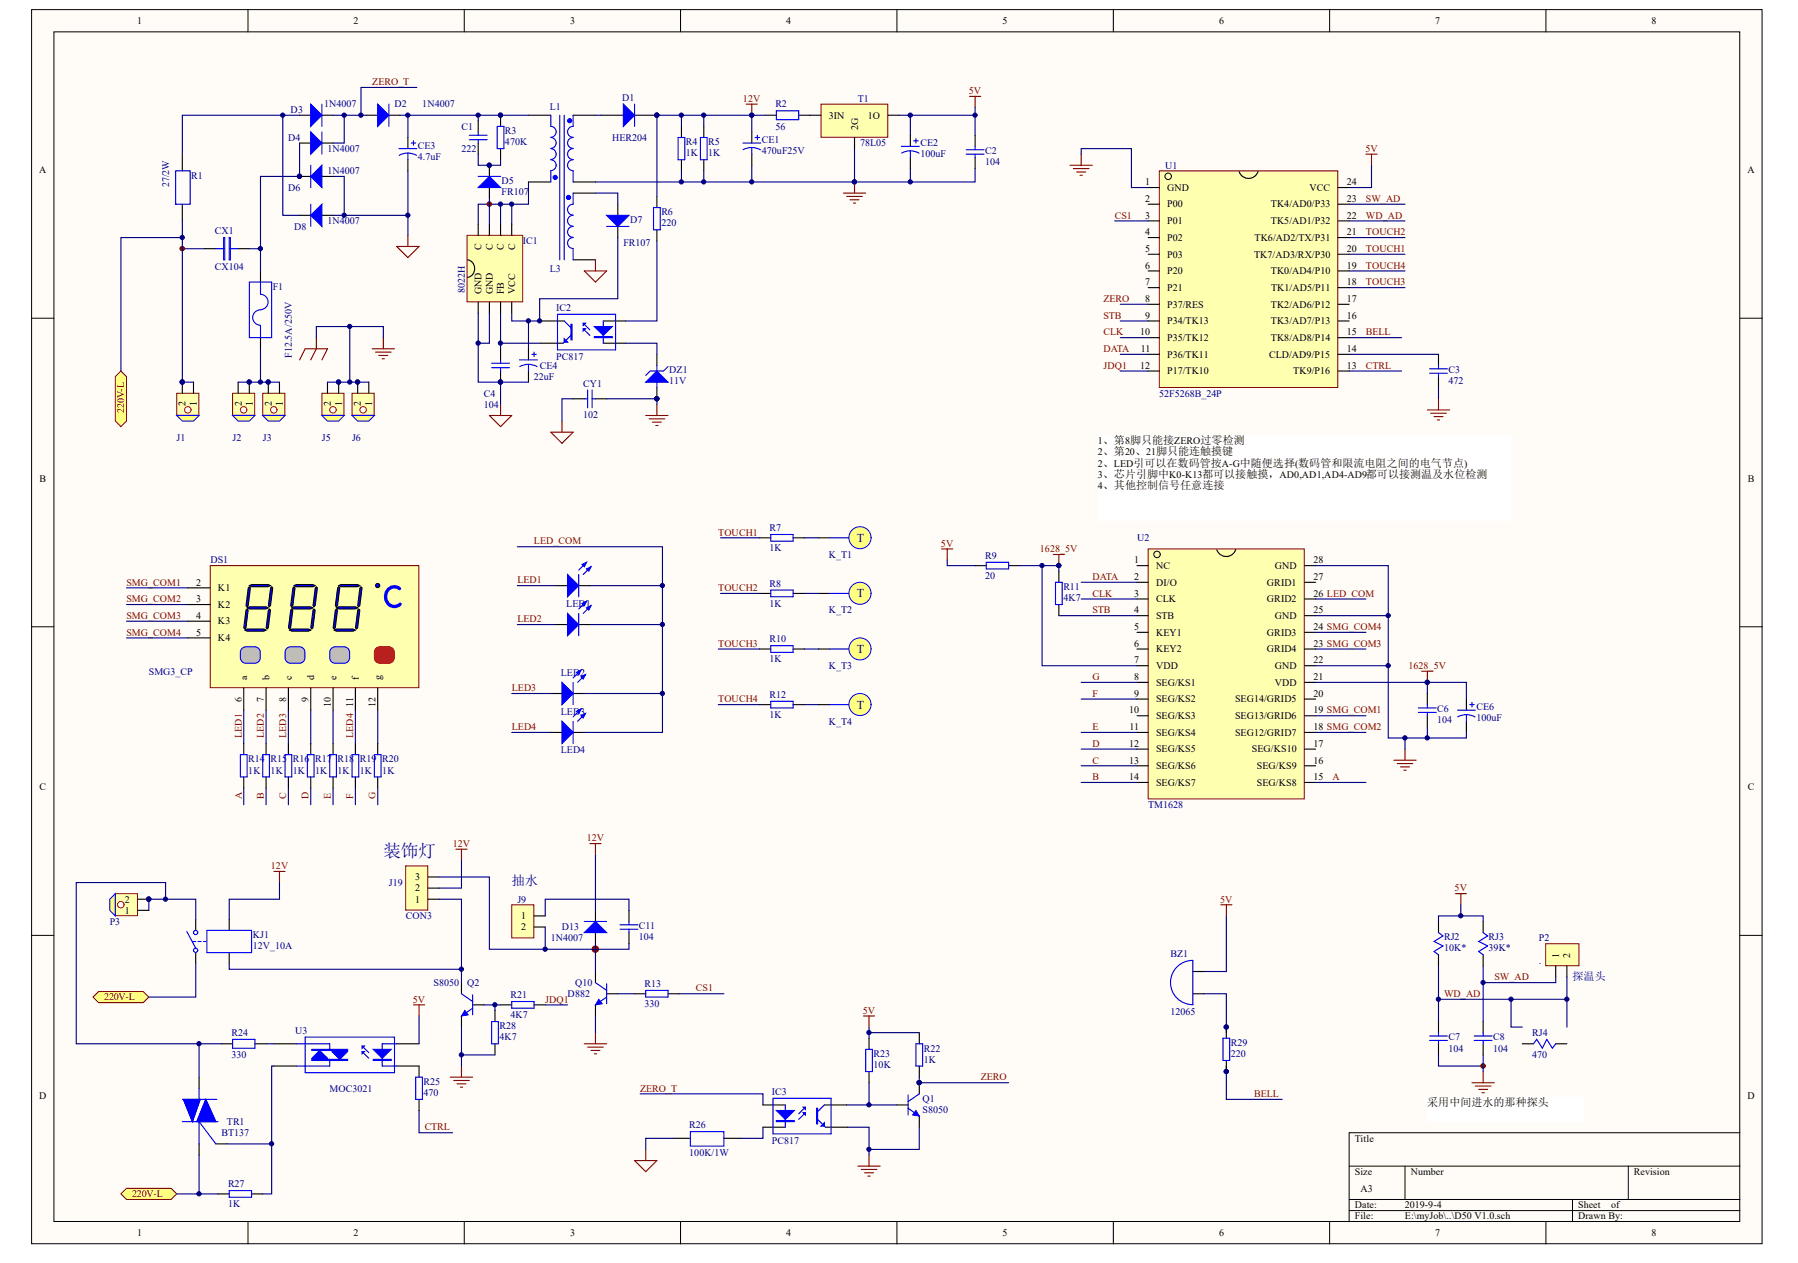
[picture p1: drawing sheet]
<svg xmlns="http://www.w3.org/2000/svg" width="288mm" height="202mm" viewBox="0 0 288 202" stroke-linecap="round" stroke-linejoin="round" font-family="sans-serif">
<defs><g id="words">
<text font-size="2.8" fill="#000080" x="61.4" y="137.2">装饰灯</text>
<text font-size="2.1" fill="#000080" x="81.9" y="141.7">抽水</text>
<g font-size="1.9" fill="#000080">
<text x="137.2" y="86.7">T</text>
<text x="137.2" y="95.6">T</text>
<text x="137.2" y="104.5">T</text>
<text x="137.2" y="113.4">T</text>
</g>
<text font-size="1.8" fill="#000080" x="251.8" y="156.9">探温头</text>
<text font-size="1.8" x="228.5" y="177">采用中间进水的那种探头</text>
<g font-size="1.6">
<text x="22" y="3.8">1</text>
<text x="56.6" y="3.8">2</text>
<text x="91.3" y="3.8">3</text>
<text x="125.9" y="3.8">4</text>
<text x="160.5" y="3.8">5</text>
<text x="195.2" y="3.8">6</text>
<text x="229.8" y="3.8">7</text>
<text x="264.4" y="3.8">8</text>
<text x="132.7" y="19">3IN</text>
<text x="137.4" y="20.8" transform="rotate(-90 137.4 20.8)">2G</text>
<text x="138.9" y="19">1O</text>
<text x="6.3" y="27.6">A</text>
<text x="183.4" y="29.7">1</text>
<text x="215.7" y="29.7">24</text>
<text x="279.8" y="27.6">A</text>
<text x="183.4" y="32.3">2</text>
<text x="183.4" y="35">3</text>
<text x="186.9" y="33.2">P00</text>
<text x="186.9" y="35.9">P01</text>
<text x="186.9" y="30.6">GND</text>
<text x="203.5" y="35.9">TK5/AD1/P32</text>
<text x="203.5" y="33.2">TK4/AD0/P33</text>
<text x="209.7" y="30.6">VCC</text>
<text x="215.7" y="35">22</text>
<text x="215.7" y="32.3">23</text>
<text x="77.1" y="40" transform="rotate(-90 77.1 40)">C</text>
<text x="78.9" y="40" transform="rotate(-90 78.9 40)">C</text>
<text x="80.7" y="40" transform="rotate(-90 80.7 40)">C</text>
<text x="82.5" y="40" transform="rotate(-90 82.5 40)">C</text>
<text x="183.4" y="40.3">5</text>
<text x="183.4" y="37.7">4</text>
<text x="186.9" y="41.3">P03</text>
<text x="186.9" y="38.6">P02</text>
<text x="200.8" y="41.3">TK7/AD3/RX/P30</text>
<text x="200.9" y="38.6">TK6/AD2/TX/P31</text>
<text x="215.7" y="40.3">20</text>
<text x="215.7" y="37.7">21</text>
<text x="77.1" y="47.1" transform="rotate(-90 77.1 47.1)">GND</text>
<text x="78.9" y="47.1" transform="rotate(-90 78.9 47.1)">GND</text>
<text x="80.7" y="47.1" transform="rotate(-90 80.7 47.1)">FB</text>
<text x="82.5" y="47.1" transform="rotate(-90 82.5 47.1)">VCC</text>
<text x="183.4" y="43">6</text>
<text x="183.4" y="45.7">7</text>
<text x="186.9" y="43.9">P20</text>
<text x="186.9" y="46.6">P21</text>
<text x="203.5" y="43.9">TK0/AD4/P10</text>
<text x="203.5" y="46.6">TK1/AD5/P11</text>
<text x="215.7" y="45.7">18</text>
<text x="215.7" y="43">19</text>
<text x="182.6" y="53.7">10</text>
<text x="183.4" y="48.3">8</text>
<text x="183.4" y="51">9</text>
<text x="186.9" y="49.3">P37/RES</text>
<text x="186.9" y="51.9">P34/TK13</text>
<text x="203.5" y="51.9">TK3/AD7/P13</text>
<text x="203.5" y="49.3">TK2/AD6/P12</text>
<text x="215.7" y="53.7">15</text>
<text x="215.7" y="51">16</text>
<text x="215.7" y="48.3">17</text>
<text x="182.6" y="59">12</text>
<text x="182.6" y="56.4">11</text>
<text x="186.9" y="54.6">P35/TK12</text>
<text x="186.9" y="57.3">P36/TK11</text>
<text x="186.9" y="59.9">P17/TK10</text>
<text x="203.2" y="57.3">CLD/AD9/P15</text>
<text x="203.5" y="54.6">TK8/AD8/P14</text>
<text x="207.1" y="59.9">TK9/P16</text>
<text x="215.7" y="56.4">14</text>
<text x="215.7" y="59">13</text>
<text x="29.7" y="65" transform="rotate(-90 29.7 65)">2</text>
<text x="31.5" y="65" transform="rotate(-90 31.5 65)">1</text>
<text x="38.7" y="65" transform="rotate(-90 38.7 65)">2</text>
<text x="40.5" y="65" transform="rotate(-90 40.5 65)">1</text>
<text x="43.5" y="65" transform="rotate(-90 43.5 65)">2</text>
<text x="45.3" y="65" transform="rotate(-90 45.3 65)">1</text>
<text x="53" y="65" transform="rotate(-90 53 65)">2</text>
<text x="54.8" y="65" transform="rotate(-90 54.8 65)">1</text>
<text x="57.8" y="65" transform="rotate(-90 57.8 65)">2</text>
<text x="59.6" y="65" transform="rotate(-90 59.6 65)">1</text>
<text x="175.8" y="71.1">1、第8脚只能接ZERO过零检测</text>
<text x="6.3" y="77.1">B</text>
<text x="175.8" y="72.9">2、第20、21脚只能连触摸键</text>
<text x="175.8" y="74.7">2、LED引可以在数码管按A-G中随便选择(数码管和限流电阻之间的电气节点)</text>
<text x="175.8" y="76.5">3、芯片引脚中K0-K13都可以接触摸，AD0,AD1,AD4-AD9都可以接测温及水位检测</text>
<text x="279.8" y="77.1">B</text>
<text x="175.8" y="78.3">4、其他控制信号任意连接</text>
<text x="31.4" y="93.8">2</text>
<text x="34.9" y="94.6">K1</text>
<text x="181.6" y="92.8">2</text>
<text x="181.6" y="95.5">3</text>
<text x="181.6" y="90.2">1</text>
<text x="185.1" y="93.8">DI/O</text>
<text x="185.1" y="91.1">NC</text>
<text x="202.8" y="93.8">GRID1</text>
<text x="204.1" y="91.1">GND</text>
<text x="210.3" y="95.5">26 LED_COM</text>
<text x="210.3" y="92.8">27</text>
<text x="210.3" y="90.2">28</text>
<text x="31.4" y="96.4">3</text>
<text x="31.4" y="99.1">4</text>
<text x="31.4" y="101.8">5</text>
<text x="34.9" y="97.3">K2</text>
<text x="34.9" y="100">K3</text>
<text x="181.6" y="100.9">5</text>
<text x="181.6" y="98.2">4</text>
<text x="185.1" y="101.8">KEY1</text>
<text x="185.1" y="96.4">CLK</text>
<text x="185.1" y="99.1">STB</text>
<text x="202.8" y="101.8">GRID3</text>
<text x="202.8" y="96.4">GRID2</text>
<text x="204.1" y="99.1">GND</text>
<text x="210.3" y="100.9">24 SMG_COM4</text>
<text x="210.3" y="98.2">25</text>
<text x="34.9" y="102.6">K4</text>
<text x="181.6" y="103.5">6</text>
<text x="181.6" y="106.2">7</text>
<text x="185.1" y="104.4">KEY2</text>
<text x="185.1" y="107.1">VDD</text>
<text x="202.8" y="104.4">GRID4</text>
<text x="204.1" y="107.1">GND</text>
<text x="210.3" y="106.2">22</text>
<text x="210.3" y="103.5">23 SMG_COM3</text>
<text x="38.7" y="112.3" transform="rotate(-90 38.7 112.3)">6</text>
<text x="39.6" y="108.8" transform="rotate(-90 39.6 108.8)">a</text>
<text x="42.2" y="112.3" transform="rotate(-90 42.2 112.3)">7</text>
<text x="43.2" y="108.8" transform="rotate(-90 43.2 108.8)">b</text>
<text x="45.8" y="112.3" transform="rotate(-90 45.8 112.3)">8</text>
<text x="46.7" y="108.8" transform="rotate(-90 46.7 108.8)">c</text>
<text x="49.4" y="112.3" transform="rotate(-90 49.4 112.3)">9</text>
<text x="50.3" y="108.8" transform="rotate(-90 50.3 108.8)">d</text>
<text x="53" y="113.1" transform="rotate(-90 53 113.1)">10</text>
<text x="53.9" y="108.8" transform="rotate(-90 53.9 108.8)">e</text>
<text x="56.6" y="113.1" transform="rotate(-90 56.6 113.1)">11</text>
<text x="57.5" y="108.8" transform="rotate(-90 57.5 108.8)">f</text>
<text x="60.1" y="113.1" transform="rotate(-90 60.1 113.1)">12</text>
<text x="61" y="108.8" transform="rotate(-90 61 108.8)">g</text>
<text x="181.6" y="108.9">8</text>
<text x="181.6" y="111.5">9</text>
<text x="185.1" y="109.8">SEG/KS1</text>
<text x="185.1" y="112.4">SEG/KS2</text>
<text x="197.7" y="112.4">SEG14/GRID5</text>
<text x="204.1" y="109.8">VDD</text>
<text x="210.3" y="111.5">20</text>
<text x="210.3" y="108.9">21</text>
<text x="180.8" y="114.2">10</text>
<text x="180.8" y="119.5">12</text>
<text x="180.8" y="116.9">11</text>
<text x="185.1" y="115.1">SEG/KS3</text>
<text x="185.1" y="117.8">SEG/KS4</text>
<text x="197.7" y="117.8">SEG12/GRID7</text>
<text x="197.7" y="115.1">SEG13/GRID6</text>
<text x="210.3" y="119.5">17</text>
<text x="210.3" y="116.9">18 SMG_COM2</text>
<text x="210.3" y="114.2">19 SMG_COM1</text>
<text x="180.8" y="122.2">13</text>
<text x="180.8" y="124.9">14</text>
<text x="185.1" y="120.4">SEG/KS5</text>
<text x="185.1" y="123.1">SEG/KS6</text>
<text x="185.1" y="125.8">SEG/KS7</text>
<text x="200.4" y="120.4">SEG/KS10</text>
<text x="201.2" y="125.8">SEG/KS8</text>
<text x="201.2" y="123.1">SEG/KS9</text>
<text x="210.3" y="124.9">15</text>
<text x="210.3" y="122.2">16</text>
<text x="6.3" y="126.5">C</text>
<text x="279.8" y="126.5">C</text>
<text x="66.5" y="142.7">2</text>
<text x="66.5" y="140.9">3</text>
<text x="20" y="146.3">1</text>
<text x="20" y="144.4">2</text>
<text x="66.5" y="144.4">1</text>
<text x="83.5" y="147.1">1</text>
<text x="83.5" y="148.9">2</text>
<text x="249.6" y="153.3" transform="rotate(-90 249.6 153.3)">1</text>
<text x="251.4" y="153.3" transform="rotate(-90 251.4 153.3)">2</text>
<text x="6.3" y="175.8">D</text>
<text x="279.8" y="175.8">D</text>
<text x="216.9" y="182.7">Title</text>
<text x="216.9" y="188.1">Size</text>
<text x="217.8" y="190.8">A3</text>
<text x="225.9" y="188.1">Number</text>
<text x="261.6" y="188.1">Revision</text>
<text x="22" y="197.9">1</text>
<text x="56.6" y="197.9">2</text>
<text x="91.3" y="197.9">3</text>
<text x="125.9" y="197.9">4</text>
<text x="160.5" y="197.9">5</text>
<text x="195.2" y="197.9">6</text>
<text x="216.9" y="193.4">Date:</text>
<text x="216.9" y="195.2">File:</text>
<text x="224.9" y="193.4">2019-9-4</text>
<text x="224.9" y="195.2">E:\myJob\..\D50 V1.0.sch</text>
<text x="229.8" y="197.9">7</text>
<text x="252.7" y="193.4">Sheet</text>
<text x="252.7" y="195.2">Drawn By:</text>
<text x="257.9" y="193.4">of</text>
<text x="264.4" y="197.9">8</text>
</g>
<g font-size="1.6" fill="#000080">
<text x="51.9" y="17.2">1N4007</text>
<text x="63.1" y="17.2">D2</text>
<text x="67.6" y="17.2">1N4007</text>
<text x="88" y="17.6">L1</text>
<text x="99.6" y="16.1">D1</text>
<text x="124.1" y="17.2">R2</text>
<text x="137.3" y="16.3">T1</text>
<text x="46.2" y="22.5">D4</text>
<text x="46.5" y="18.1">D3</text>
<text x="66.9" y="23.8">CE3</text>
<text x="73.9" y="20.8">C1</text>
<text x="80.8" y="21.5">R3</text>
<text x="80.8" y="23.3">470K</text>
<text x="98" y="22.5">HER204</text>
<text x="109.8" y="23.3">R4</text>
<text x="113.4" y="23.3">R5</text>
<text x="122" y="22.9">CE1</text>
<text x="124.1" y="20.8">56</text>
<text x="137.7" y="23.4">78L05</text>
<text x="147.4" y="23.4">CE2</text>
<text x="30.6" y="28.6">R1</text>
<text x="52.4" y="24.3">1N4007</text>
<text x="52.4" y="27.9">1N4007</text>
<text x="66.9" y="25.6">4.7uF</text>
<text x="73.9" y="24.3">222</text>
<text x="80.3" y="29.5">D5</text>
<text x="109.8" y="25">1K</text>
<text x="113.4" y="25">1K</text>
<text x="122" y="24.7">470uF25V</text>
<text x="147.4" y="25.2">100uF</text>
<text x="157.7" y="24.7">C2</text>
<text x="157.7" y="26.5">104</text>
<text x="186.5" y="27">U1</text>
<text x="27.1" y="30" transform="rotate(-90 27.1 30)">27/2W</text>
<text x="46.2" y="30.6">D6</text>
<text x="52.4" y="35.9">1N4007</text>
<text x="80.3" y="31.3">FR107</text>
<text x="100.9" y="35.7">D7</text>
<text x="105.9" y="34.5">R6</text>
<text x="34.4" y="37.5">CX1</text>
<text x="47.1" y="36.8">D8</text>
<text x="83.7" y="39.1">IC1</text>
<text x="99.8" y="39.4">FR107</text>
<text x="105.9" y="36.2">220</text>
<text x="34.4" y="43.2">CX104</text>
<text x="43.7" y="46.4">F1</text>
<text x="74.4" y="46.9" transform="rotate(-90 74.4 46.9)">8022H</text>
<text x="88" y="43.5">L3</text>
<text x="89.1" y="49.8">IC2</text>
<text x="46.7" y="57.2" transform="rotate(-90 46.7 57.2)">F12.5A/250V</text>
<text x="86.4" y="59">CE4</text>
<text x="89.1" y="57.6">PC817</text>
<text x="107.2" y="59.8">DZ1</text>
<text x="231.9" y="59.8">C3</text>
<text x="77.5" y="63.5">C4</text>
<text x="77.5" y="65.3">104</text>
<text x="85.5" y="60.8">22uF</text>
<text x="93.4" y="61.9">CY1</text>
<text x="107.2" y="61.5">11V</text>
<text x="185.6" y="63.5">52F5268B_24P</text>
<text x="231.9" y="61.5">472</text>
<text x="28.3" y="70.6">J1</text>
<text x="37.2" y="70.6">J2</text>
<text x="42.1" y="70.6">J3</text>
<text x="51.6" y="70.6">J5</text>
<text x="56.4" y="70.6">J6</text>
<text x="93.4" y="66.9">102</text>
<text x="123.2" y="85">R7</text>
<text x="123.2" y="88.2">1K</text>
<text x="132.7" y="89.3">K_T1</text>
<text x="157.7" y="89.5">R9</text>
<text x="182.1" y="86.6">U2</text>
<text x="33.7" y="90.2">DS1</text>
<text x="123.2" y="93.9">R8</text>
<text x="157.7" y="92.7">20</text>
<text x="170.3" y="94.4">R11</text>
<text x="90.7" y="97.1">LED1</text>
<text x="123.2" y="97.1">1K</text>
<text x="132.7" y="98.2">K_T2</text>
<text x="170.3" y="96.2">4K7</text>
<text x="23.8" y="108">SMG3_CP</text>
<text x="123.2" y="102.8">R10</text>
<text x="123.2" y="106">1K</text>
<text x="132.7" y="107.1">K_T3</text>
<text x="89.8" y="108.2">LED2</text>
<text x="123.2" y="111.7">R12</text>
<text x="236.4" y="113.7">CE6</text>
<text x="89.8" y="114.4">LED3</text>
<text x="123.2" y="114.9">1K</text>
<text x="132.7" y="116">K_T4</text>
<text x="230.1" y="114">C6</text>
<text x="230.1" y="115.8">104</text>
<text x="236.4" y="115.5">100uF</text>
<text x="39.8" y="122">R14</text>
<text x="39.8" y="123.8">1K</text>
<text x="43.3" y="122">R15</text>
<text x="43.3" y="123.8">1K</text>
<text x="46.9" y="122">R16</text>
<text x="46.9" y="123.8">1K</text>
<text x="50.5" y="122">R17</text>
<text x="50.5" y="123.8">1K</text>
<text x="54" y="122">R18</text>
<text x="54" y="123.8">1K</text>
<text x="57.6" y="122">R19</text>
<text x="57.6" y="123.8">1K</text>
<text x="61.2" y="122">R20</text>
<text x="61.2" y="123.8">1K</text>
<text x="89.8" y="120.6">LED4</text>
<text x="183.8" y="129.3">TM1628</text>
<text x="62.3" y="141.8">J19</text>
<text x="17.6" y="148">P3</text>
<text x="65" y="147.1">CON3</text>
<text x="82.8" y="144.4">J9</text>
<text x="90" y="148.9">D13</text>
<text x="102.3" y="148.7">C11</text>
<text x="40.5" y="150.2">KJ1</text>
<text x="40.5" y="151.9">12V_10A</text>
<text x="88.2" y="150.7">1N4007</text>
<text x="102.3" y="150.5">104</text>
<text x="187.4" y="153.2">BZ1</text>
<text x="231.2" y="150.5">RJ2</text>
<text x="231.2" y="152.3">10K*</text>
<text x="238.3" y="150.5">RJ3</text>
<text x="238.3" y="152.3">39K*</text>
<text x="246.4" y="150.7">P2</text>
<text x="246.4" y="154.3">.</text>
<text x="69.4" y="157.8">S8050</text>
<text x="74.8" y="157.8">Q2</text>
<text x="81.7" y="159.8">R21</text>
<text x="90.9" y="159.6">D882</text>
<text x="92.1" y="157.8">Q10</text>
<text x="103.2" y="158">R13</text>
<text x="103.2" y="161.2">330</text>
<text x="37.1" y="165.8">R24</text>
<text x="47.3" y="165.5">U3</text>
<text x="80" y="164.8">R28</text>
<text x="80" y="166.5">4K7</text>
<text x="81.7" y="163">4K7</text>
<text x="187.4" y="162.4">12065</text>
<text x="197.1" y="167.4">R29</text>
<text x="231.9" y="166.5">C7</text>
<text x="239" y="166.5">C8</text>
<text x="245.3" y="165.8">RJ4</text>
<text x="37.1" y="169.4">330</text>
<text x="67.8" y="173.6">R25</text>
<text x="139.9" y="169.2">R23</text>
<text x="139.9" y="171">10K</text>
<text x="147.9" y="168.3">R22</text>
<text x="147.9" y="170.1">1K</text>
<text x="197.1" y="169.2">220</text>
<text x="231.9" y="168.3">104</text>
<text x="239" y="168.3">104</text>
<text x="245.3" y="169.4">470</text>
<text x="52.8" y="174.7">MOC3021</text>
<text x="67.8" y="175.4">470</text>
<text x="123.6" y="175.2">IC3</text>
<text x="147.7" y="176.3">Q1</text>
<text x="147.7" y="178.1">S8050</text>
<text x="35.5" y="181.8">BT137</text>
<text x="36.3" y="180">TR1</text>
<text x="110.4" y="180.6">R26</text>
<text x="110.4" y="185.1">100K/1W</text>
<text x="123.6" y="183.1">PC817</text>
<text x="36.5" y="190">R27</text>
<text x="36.5" y="193.2">1K</text>
</g>
<g font-size="1.6" fill="#800000">
<text x="59.6" y="13.7">ZERO_T</text>
<text x="119" y="16.3">12V</text>
<text x="155.1" y="15.1">5V</text>
<text x="218.6" y="24.3">5V</text>
<text x="178.5" y="35">CS1</text>
<text x="218.7" y="35">WD_AD</text>
<text x="218.7" y="32.3">SW_AD</text>
<text x="218.7" y="40.3">TOUCH1</text>
<text x="218.7" y="37.7">TOUCH2</text>
<text x="218.7" y="43">TOUCH4</text>
<text x="218.7" y="45.7">TOUCH3</text>
<text x="176.7" y="51">STB</text>
<text x="176.7" y="53.7">CLK</text>
<text x="176.7" y="48.3">ZERO</text>
<text x="218.7" y="53.7">BELL</text>
<text x="176.7" y="56.4">DATA</text>
<text x="176.7" y="59">JDQ1</text>
<text x="218.7" y="59">CTRL</text>
<text x="19.9" y="66.1" transform="rotate(-90 19.9 66.1)">220V-L</text>
<text x="85.5" y="87.1">LED_COM</text>
<text x="115" y="85.8">TOUCH1</text>
<text x="150.7" y="87.5">5V</text>
<text x="166.5" y="88.4">1628_5V</text>
<text x="20.2" y="93.8">SMG_COM1</text>
<text x="82.8" y="93.4">LED1</text>
<text x="115" y="94.6">TOUCH2</text>
<text x="174.9" y="95.5">CLK</text>
<text x="174.9" y="92.8">DATA</text>
<text x="20.2" y="96.4">SMG_COM2</text>
<text x="20.2" y="99.1">SMG_COM3</text>
<text x="20.2" y="101.8">SMG_COM4</text>
<text x="82.8" y="99.6">LED2</text>
<text x="174.9" y="98.2">STB</text>
<text x="115" y="103.5">TOUCH3</text>
<text x="225.5" y="107.1">1628_5V</text>
<text x="81.9" y="110.7">LED3</text>
<text x="115" y="112.4">TOUCH4</text>
<text x="174.9" y="111.5">F</text>
<text x="174.9" y="108.9">G</text>
<text x="38.7" y="118.1" transform="rotate(-90 38.7 118.1)">LED1</text>
<text x="42.2" y="118.1" transform="rotate(-90 42.2 118.1)">LED2</text>
<text x="45.8" y="118.1" transform="rotate(-90 45.8 118.1)">LED3</text>
<text x="56.6" y="118.1" transform="rotate(-90 56.6 118.1)">LED4</text>
<text x="81.9" y="116.9">LED4</text>
<text x="174.9" y="116.9">E</text>
<text x="174.9" y="119.5">D</text>
<text x="174.9" y="124.9">B</text>
<text x="174.9" y="122.2">C</text>
<text x="213.3" y="124.9">A</text>
<text x="38.7" y="127.9" transform="rotate(-90 38.7 127.9)">A</text>
<text x="42.2" y="127.9" transform="rotate(-90 42.2 127.9)">B</text>
<text x="45.8" y="127.9" transform="rotate(-90 45.8 127.9)">C</text>
<text x="49.4" y="127.9" transform="rotate(-90 49.4 127.9)">D</text>
<text x="53" y="127.9" transform="rotate(-90 53 127.9)">E</text>
<text x="56.6" y="127.9" transform="rotate(-90 56.6 127.9)">F</text>
<text x="60.1" y="127.9" transform="rotate(-90 60.1 127.9)">G</text>
<text x="72.5" y="135.6">12V</text>
<text x="94" y="134.7">12V</text>
<text x="43.4" y="139.1">12V</text>
<text x="232.9" y="142.7">5V</text>
<text x="195.3" y="144.4">5V</text>
<text x="16.7" y="160.1">220V-L</text>
<text x="66.1" y="160.5">5V</text>
<text x="87.3" y="160.5">JDQ1</text>
<text x="111.4" y="158.7">CS1</text>
<text x="231.2" y="159.6">WD_AD</text>
<text x="239.3" y="156.9">SW_AD</text>
<text x="138.1" y="162.3">5V</text>
<text x="157" y="172.9">ZERO</text>
<text x="102.5" y="174.7">ZERO_T</text>
<text x="200.8" y="175.6">BELL</text>
<text x="68" y="180.9">CTRL</text>
<text x="21.2" y="191.6">220V-L</text>
</g>
</g></defs>
<g fill="#fffcf8" stroke="#000" stroke-width=".16">
<path d="M5.1 1.5h277v197.6h-277z"/>
<path d="M8.6 5.1h269.9v190.4h-269.9z"/>
</g>
<g fill="none" stroke="#000" stroke-width=".16">
<path d="M39.7 1.5v3.6M74.3 1.5v3.6M109 1.5v3.6M143.6 1.5v3.6M178.3 1.5v3.6M212.9 1.5v3.6M247.5 1.5v3.6M5.1 50.9h3.5M278.6 50.9h3.6M5.1 100.3h3.5M278.6 100.3h3.6M5.1 149.7h3.5"/>
<path d="M278.6 149.7h3.6M39.7 195.5v3.6M74.3 195.5v3.6M109 195.5v3.6M143.6 195.5v3.6M178.3 195.5v3.6M212.9 195.5v3.6M216 186.6h62.6M216 192h62.6M216 193.8h62.6M224.9 186.6v5.4M247.5 195.5v3.6"/>
<path d="M251.8 192v3.5M260.7 186.6v5.4M278.6 181.3h-62.6v14.2"/>
</g>
<g fill="#000080" stroke="#000080" stroke-width=".16">
<circle cx="29.2" cy="39.8" r=".34"/>
<circle cx="78.3" cy="32.7" r=".34"/>
<circle cx="95.3" cy="151.9" r=".34"/>
<circle cx="237.4" cy="170.6" r=".34"/>
<circle cx="136.8" cy="29.1" r=".34"/>
<circle cx="120.3" cy="18.4" r=".34"/>
<circle cx="65.3" cy="18.4" r=".34"/>
<circle cx="81.9" cy="32.7" r=".34"/>
<circle cx="80.1" cy="61.1" r=".34"/>
<circle cx="84.6" cy="51.4" r=".34"/>
<circle cx="80.1" cy="54.9" r=".34"/>
<circle cx="80.1" cy="32.7" r=".34"/>
<circle cx="145.7" cy="18.4" r=".34"/>
<circle cx="145.7" cy="29.1" r=".34"/>
<circle cx="112.7" cy="18.4" r=".34"/>
<circle cx="109.1" cy="18.4" r=".34"/>
<circle cx="109.1" cy="29.1" r=".34"/>
<circle cx="112.7" cy="29.1" r=".34"/>
<circle cx="120.3" cy="29.1" r=".34"/>
</g>
<g fill="none" stroke="#800000" stroke-width=".18">
<path d="M119.5 16.7h1.8M120.4 16.7v1.7M155.2 15.4h1.8M156.1 15.4v1.8M63.5 39.4h3.6l-1.8 1.8zM65.3 37.7v1.7M135 30.9h3.6M135.6 31.4h2.5M136.1 32h1.4M136.6 32.5h.4M136.8 29.1v1.8M78.4 66.5h3.5l-1.8 1.8z"/>
<path d="M80.1 64.7v1.8M103.4 66.5h3.6M103.9 67h2.5M104.5 67.6h1.4M105 68.1h.3M105.2 64.7v1.8"/>
</g>
<g fill="none" stroke="#000080" stroke-width=".18">
<path d="M65.3 18.4v3.6M109.1 18.4v1.8M112.7 18.4v1.8M145.8 18.4v3.3M156.1 17.2v4.5M29.2 39.8h3.6M80.1 32.7v3.2M81.9 32.7v3.2M84.6 29.1v3.6h-8v3.2M105.2 38.6v12.8h-5M109.1 27.3v1.8M112.7 27.3v1.8"/>
<path d="M120.4 26.5v2.6M145.8 27v2.1M80.1 50.1v5.7M80.1 54.9h6.5M81.9 50.1v1.3h4.9M84.6 51.4v4.4M80.1 61.2v3.5"/>
</g>
<path d="M18.5 60.3l.9-.9 .9 .9v7.1l-.9 .9-.9-.9z" fill-rule="evenodd" fill="#ffff80" stroke="#800000" stroke-width=".16"/>
<path d="M120.4 18.4v2.7M144 18.4h12.1M65.3 27.3v10.4M136.8 23.8v5.3M156.1 27v2.1h-60.8" fill="none" stroke="#000080" stroke-width=".18"/>
<g fill="#000080" stroke="#000080" stroke-width=".16">
<circle cx="120.3" cy="18.4" r=".34"/>
<circle cx="156.1" cy="18.4" r=".34"/>
<circle cx="136.8" cy="29.1" r=".34"/>
<circle cx="78.3" cy="26.4" r=".34"/>
<circle cx="105.2" cy="18.4" r=".34"/>
<circle cx="105.2" cy="63.8" r=".34"/>
<circle cx="80.1" cy="18.4" r=".34"/>
<circle cx="80.1" cy="61.1" r=".34"/>
</g>
<g fill="none" stroke="#000" stroke-width=".18">
<path d="M48 18.4h1.8M51.5 18.4h1.8M76.6 19.3v1.8M80.1 18.4v1.8M96.2 18.4h3.6M101.6 18.4h3.6M122.5 18.4h1.8M127.9 18.4h1.8M29.2 24.7v2.6M29.2 32.7v2.7M32.8 39.8h1.8M38.1 39.8h1.8"/>
<path d="M76.6 22.9v1.8M78.4 26.5v1.7M78.4 30v1.8M80.1 23.8v1.8M105.2 31.4v1.8M105.2 36.8v1.8M145.8 21.7v1.7M145.8 25.2v1.8M156.1 21.7v1.7M156.1 25.2v1.8M41.7 43.4v1.7M41.7 54v1.8"/>
<path d="M80.1 55.8v1.8M80.1 59.4v1.8M84.6 55.8v1.8M84.6 59.4v1.8M86.6 54.9h3.6M86.8 51.4h3.5M96.6 51.4h3.6M96.6 54.9h3.6M105.2 56.7v1.8M105.2 62.1v1.7"/>
</g>
<g fill="none" stroke="#00f" stroke-width=".18">
<path d="M51.5 16.7v3.5M101.6 16.7v3.5M124.3 17.7h3.6v1.5h-3.6zM28.1 27.3h2.3v5.4h-2.3zM34.6 39.8h1.2M35.8 38h.2v3.6h-.2zM36.7 38h.2v3.6h-.2zM36.9 39.8h1.2M75.1 21.7h2.9M75.1 22.4h2.9M76.6 28.2h3.5M76.6 21.1v.6"/>
<path d="M76.6 22.4v.5M79.6 20.2h1.1v3.6h-1.1zM104.6 33.2h1.1v3.6h-1.1zM144.3 23.4h2.9M145.8 24.1l.7 .1 .6 .3M145.8 24.1l-.8 .1-.6 .3M145.8 24.1v1.1M146.3 22.5h.7M146.6 22.2v.7M154.7 24h2.8M154.7 24.7h2.8M156.1 23.4v.6"/>
<path d="M156.1 24.7v.5M39.9 45.1h3.6v8.9h-3.6zM41.7 49.6a1.23 1.23 0 0 0-1.2 1.2 1.23 1.23 0 0 0 1.2 1.2M41.7 45.1v2M41.7 52.1v1.9M41.7 47.1a1.23 1.23 0 0 1 1.2 1.2 1.23 1.23 0 0 1-1.2 1.3M78.7 58.1h2.9M78.7 58.8h2.9M80.1 57.6v.5M80.1 58.8v.6M83.2 57.6h2.8M84.6 58.3l.7 .1 .7 .3"/>
<path d="M84.6 58.3l-.7 .1-.7 .3M84.6 58.3v1.1M85.1 56.7h.8M85.5 56.4v.7M89.3 50.3h9.3v5.7h-9.3zM90.3 51.4l1.1 1M91.4 53.7l-1.2 1.2M93.4 52.6l1 1.1M93.4 51.7l1 1.1M96.6 51.4v3.5M105.2 58.5v3.6M107 58.7l-.8 .7h-2.1l-.7 .7"/>
</g>
<g fill="#00f" stroke="#00f" stroke-width=".18">
<path d="M49.8 16.7l1.7 1.7-1.7 1.8z"/>
<path d="M76.6 30l1.8-1.8 1.7 1.8z"/>
<path d="M99.8 16.7l1.8 1.7-1.8 1.8z"/>
<path d="M103.4 61.2l1.8-1.8 1.8 1.8z"/>
<path d="M95.2 52.3h2.8l-1.4 1.4z"/>
<path d="M93.4 51.7h.3l-.3 .4z"/>
<path d="M93.4 52.6h.3l-.3 .4z"/>
<path d="M90.3 54.2l.6 .6h-.6z"/>
<path d="M95.2 53.9h2.8v.1h-2.8z" fill-rule="evenodd"/>
<path d="M91.4 51.9h.2v2.5h-.2z" fill-rule="evenodd"/>
</g>
<path d="M131.4 16.7h10.7v5.3h-10.7z" fill="#ffffb0" stroke="#800000" stroke-width=".16"/>
<g fill="none" stroke="#000" stroke-width=".18">
<path d="M84.6 18.4h3.6M91.8 18.4h3.5M129.7 18.4h1.7M142.2 18.4h1.8M48 22.9h1.8M48 28.2h1.8M48 34.5h1.8M51.5 22.9h1.8M51.5 28.2h1.8M51.5 34.5h1.8M65.3 22v1.8M65.3 25.6v1.7"/>
<path d="M84.6 29.1h3.6M91.8 29.1h3.5M91.8 30.9h3.5M98.9 32.7v1.8M98.9 36.2v1.8M109.1 20.2v1.8M109.1 25.6v1.7M112.7 20.2v1.8M112.7 25.6v1.7M120.4 21.1v1.8M120.4 24.7v1.8M136.8 22v1.8"/>
<path d="M91.8 41.6h3.5"/>
</g>
<g fill="#00f" stroke="#00f" stroke-width=".18">
<path d="M49.8 21.1l1.7 1.8-1.7 1.8z"/>
<path d="M49.8 28.2l1.7-1.7v3.5z"/>
<path d="M49.8 34.5l1.7-1.8v3.5z"/>
<path d="M97.1 34.5h3.6l-1.8 1.7z"/>
</g>
<g fill="none" stroke="#00f" stroke-width=".18">
<path d="M88.2 18.4v1.8a.87 .87 0 0 1 .8 .9 .87 .87 0 0 1-.8 .9M89.6 18.4v23.2M90.3 18.4v23.2M91.8 18.4v1.8a.87 .87 0 0 0-.9 .9 .87 .87 0 0 0 .9 .9M49.8 26.5v3.5M49.8 32.7v3.5M51.5 21.1v3.6M63.9 23.8h2.8M65.3 24.5l.7 .1 .7 .3M65.3 24.5l-.7 .1-.7 .3M65.3 24.5v1.1M65.8 22.9h.8"/>
<path d="M66.2 22.5v.8M88.2 25.6a.87 .87 0 0 1 .8 .8 .87 .87 0 0 1-.8 .9M88.2 23.8a.87 .87 0 0 1 .8 .9 .87 .87 0 0 1-.8 .8M88.2 22a.87 .87 0 0 1 .8 .9 .87 .87 0 0 1-.8 .9M88.2 27.3v1.8M91.8 38a.87 .87 0 0 0-.9 .9 .87 .87 0 0 0 .9 .9v1.8M91.8 36.2a.87 .87 0 0 0-.9 .9 .87 .87 0 0 0 .9 .9M91.8 34.5a.87 .87 0 0 0-.9 .8 .87 .87 0 0 0 .9 .9M91.8 30.9v1.8a.87 .87 0 0 0-.9 .9 .87 .87 0 0 0 .9 .8M91.8 22a.87 .87 0 0 0-.9 .9 .87 .87 0 0 0 .9 .9M91.8 23.8a.87 .87 0 0 0-.9 .9 .87 .87 0 0 0 .9 .8M91.8 25.6a.87 .87 0 0 0-.9 .8 .87 .87 0 0 0 .9 .9"/>
<path d="M91.8 27.3v1.8M97.1 36.2h3.6M108.6 22h1v3.6h-1zM112.1 22h1.1v3.6h-1.1zM118.9 22.9h2.9M120.4 23.6l.7 .1 .7 .3M120.4 23.6l-.8 .1-.6 .3M120.4 23.6v1.1M120.9 22h.7M121.3 21.7v.7"/>
</g>
<g fill="#000080" stroke="#000080" stroke-width=".16">
<circle cx="47.9" cy="28.2" r=".34"/>
<circle cx="55.1" cy="18.4" r=".34"/>
<circle cx="45.3" cy="18.4" r=".34"/>
<circle cx="65.3" cy="34.4" r=".34"/>
<circle cx="55.1" cy="34.4" r=".34"/>
<circle cx="86.4" cy="51.4" r=".34"/>
</g>
<path d="M45.3 18.4v16.1h2.7M55.1 18.4v4.5h-1.8M95.3 18.4h.9M53.3 28.2h1.8v6.3M53.3 34.5h12M95.3 30.9h3.6v1.8M98.9 38v9.8h-12.5v3.6M100.2 54.9h5v1.8" fill="none" stroke="#000080" stroke-width=".18"/>
<circle cx="29.2" cy="39.8" r=".34" fill="#800000" stroke="#800000" stroke-width=".16"/>
<g fill="#00f" stroke="#00f" stroke-width=".16">
<circle cx="88.9" cy="28.4" r=".34"/>
<circle cx="91.2" cy="19.3" r=".34"/>
<circle cx="91" cy="31.6" r=".34"/>
</g>
<path d="M93.5 43.4h3.6l-1.8 1.7zM95.3 41.6v1.8" fill="none" stroke="#800000" stroke-width=".18"/>
<path d="M74.8 37.7h8.9v10.6h-8.9z" fill="#ffffb0" stroke="#800000" stroke-width=".16"/>
<path d="M76.6 35.9v1.8M78.4 35.9v1.8M80.1 35.9v1.8M81.9 35.9v1.8M74.9 41.6a1.43 1.43 0 0 1 1.1 1.4 1.43 1.43 0 0 1-1.1 1.4M76.6 48.3v1.8M78.4 48.3v1.8M80.1 48.3v1.8M81.9 48.3v1.8" fill="none" stroke="#000" stroke-width=".18"/>
<path d="M76.6 18.4v.9M39.9 39.8h1.8M76.6 24.7v1.8h3.5v-.9M78.4 50.1v4.8h-1.8" fill="none" stroke="#000080" stroke-width=".18"/>
<g fill="#000080" stroke="#000080" stroke-width=".16">
<circle cx="76.5" cy="54.9" r=".34"/>
<circle cx="76.5" cy="18.4" r=".34"/>
<circle cx="41.7" cy="39.8" r=".34"/>
</g>
<path d="M59.6 55.8h3.6M60.1 56.4h2.5M60.7 56.9h1.4M61.2 57.4h.3M61.4 54v1.8" fill="none" stroke="#800000" stroke-width=".18"/>
<path d="M37.2 62.9h3.6v3.6h-3.6z" fill="#ffffb0" stroke="#800000" stroke-width=".16"/>
<path d="M38.1 61.2v1.7M39.9 61.2v1.7" fill="none" stroke="#000" stroke-width=".18"/>
<circle cx="39.9" cy="61.1" r=".34" fill="#000080" stroke="#000080" stroke-width=".16"/>
<path d="M37.2 66.5h3.6l-.9 .9h-1.8z" fill-rule="evenodd" fill="#ffef5e" stroke="#00f" stroke-width=".16"/>
<circle cx="39" cy="65.6" r=".52" fill="#fffcf8" stroke="#f00" stroke-width=".16"/>
<circle cx="39.9" cy="61.1" r=".34" fill="#000080" stroke="#000080" stroke-width=".16"/>
<path d="M42.1 62.9h3.5v3.6h-3.5z" fill="#ffffb0" stroke="#800000" stroke-width=".16"/>
<path d="M43 61.2v1.7M44.7 61.2v1.7" fill="none" stroke="#000" stroke-width=".18"/>
<circle cx="42.9" cy="61.1" r=".34" fill="#000080" stroke="#000080" stroke-width=".16"/>
<path d="M42.1 66.5h3.5l-.9 .9h-1.7z" fill-rule="evenodd" fill="#ffef5e" stroke="#00f" stroke-width=".16"/>
<circle cx="43.8" cy="65.6" r=".52" fill="#fffcf8" stroke="#f00" stroke-width=".16"/>
<circle cx="42.9" cy="61.1" r=".34" fill="#000080" stroke="#000080" stroke-width=".16"/>
<path d="M51.5 62.9h3.6v3.6h-3.6z" fill="#ffffb0" stroke="#800000" stroke-width=".16"/>
<path d="M52.4 61.2v1.7M54.2 61.2v1.7" fill="none" stroke="#000" stroke-width=".18"/>
<circle cx="54.2" cy="61.1" r=".34" fill="#000080" stroke="#000080" stroke-width=".16"/>
<path d="M51.5 66.5h3.6l-.9 .9h-1.8z" fill-rule="evenodd" fill="#ffef5e" stroke="#00f" stroke-width=".16"/>
<circle cx="53.3" cy="65.6" r=".52" fill="#fffcf8" stroke="#f00" stroke-width=".16"/>
<circle cx="54.2" cy="61.1" r=".34" fill="#000080" stroke="#000080" stroke-width=".16"/>
<path d="M56.4 62.9h3.5v3.6h-3.5z" fill="#ffffb0" stroke="#800000" stroke-width=".16"/>
<path d="M57.3 61.2v1.7M59 61.2v1.7" fill="none" stroke="#000" stroke-width=".18"/>
<circle cx="57.2" cy="61.1" r=".34" fill="#000080" stroke="#000080" stroke-width=".16"/>
<path d="M56.4 66.5h3.5l-.9 .9h-1.7z" fill-rule="evenodd" fill="#ffef5e" stroke="#00f" stroke-width=".16"/>
<circle cx="58.1" cy="65.6" r=".52" fill="#fffcf8" stroke="#f00" stroke-width=".16"/>
<g fill="#000080" stroke="#000080" stroke-width=".16">
<circle cx="57.2" cy="61.1" r=".34"/>
<circle cx="56" cy="61.1" r=".34"/>
<circle cx="56" cy="52.2" r=".34"/>
</g>
<path d="M50.6 54v-1.7h10.8v1.7M56 52.3v8.9M38.1 61.2h6.6M52.4 61.2h6.6" fill="none" stroke="#000080" stroke-width=".18"/>
<path d="M48 57.6l.9-1.8h3.5l-.9 1.8M50.6 54v1.8l-.8 1.8" fill="none" stroke="#800000" stroke-width=".18"/>
<path d="M28.3 62.9h3.5v3.6h-3.5z" fill="#ffffb0" stroke="#800000" stroke-width=".16"/>
<path d="M29.2 61.2v1.7M31 61.2v1.7" fill="none" stroke="#000" stroke-width=".18"/>
<circle cx="29.2" cy="61.1" r=".34" fill="#000080" stroke="#000080" stroke-width=".16"/>
<path d="M28.3 66.5h3.6l-.9 .9h-1.8z" fill-rule="evenodd" fill="#ffef5e" stroke="#00f" stroke-width=".16"/>
<circle cx="30.1" cy="65.6" r=".52" fill="#fffcf8" stroke="#f00" stroke-width=".16"/>
<g fill="#000080" stroke="#000080" stroke-width=".16">
<circle cx="29.2" cy="61.1" r=".34"/>
<circle cx="29.2" cy="38" r=".34"/>
</g>
<g fill="none" stroke="#000080" stroke-width=".18">
<path d="M29.2 38h-9.8v21.4M20.3 94.1h9.8M20.3 96.8h9.8M20.3 99.4h9.8M20.3 102.1h9.8M39 113.7v5.3M42.6 113.7v5.3M46.2 113.7v5.3M49.8 113.7v5.3M53.3 113.7v5.3M56.9 113.7v5.3M60.5 113.7v5.3"/>
<path d="M39 126.1v2.7M42.6 126.1v2.7M46.2 126.1v2.7M49.8 126.1v2.7M53.3 126.1v2.7M56.9 126.1v2.7M60.5 126.1v2.7"/>
</g>
<g fill="none" stroke="#000" stroke-width=".18">
<path d="M39 119v1.8M42.6 119v1.8M46.2 119v1.8M49.8 119v1.8M53.3 119v1.8M56.9 119v1.8M60.5 119v1.8M39 124.3v1.8M42.6 124.3v1.8M46.2 124.3v1.8M49.8 124.3v1.8M53.3 124.3v1.8"/>
<path d="M56.9 124.3v1.8M60.5 124.3v1.8"/>
</g>
<path d="M38.5 120.8h1.1v3.5h-1.1zM42.1 120.8h1v3.5h-1zM45.6 120.8h1.1v3.5h-1.1zM49.2 120.8h1.1v3.5h-1.1zM52.8 120.8h1.1v3.5h-1.1zM56.4 120.8h1v3.5h-1zM59.9 120.8h1.1v3.5h-1.1z" fill="none" stroke="#00f" stroke-width=".18"/>
<path d="M33.7 90.5h33.4v19.6h-33.4z" fill="#ffffb0" stroke="#800000" stroke-width=".16"/>
<path d="M30.1 94.1h3.6M30.1 96.8h3.6M30.1 99.4h3.6M30.1 102.1h3.6M39 110.1v3.6M42.6 110.1v3.6M46.2 110.1v3.6M49.8 110.1v3.6M53.3 110.1v3.6M56.9 110.1v3.6M60.5 110.1v3.6" fill="none" stroke="#000" stroke-width=".18"/>
<circle cx="60.5" cy="93.7" r=".34" fill="#00f" stroke="#000" stroke-width=".16"/>
<g fill="#00f" stroke="#000" stroke-width=".16">
<path d="M39.2 100.9l.4-.2h2.6l.4 .2-.4 .1h-2.6z" fill-rule="evenodd"/>
<path d="M39.6 97.3l.3-.2h2.7l.4 .2-.4 .2h-2.7z" fill-rule="evenodd"/>
<path d="M39.9 93.7l.4-.1h2.7l.3 .1-.3 .2h-2.7z" fill-rule="evenodd"/>
<path d="M43.3 94.1l.2-.2 .2 .2-.4 2.8-.2 .2-.1-.2z" fill-rule="evenodd"/>
<path d="M39.7 94.1l.2-.2 .2 .2-.4 2.8-.1 .2-.2-.2z" fill-rule="evenodd"/>
<path d="M39.4 97.6l.2-.1 .1 .1-.3 2.9-.2 .2-.2-.2z" fill-rule="evenodd"/>
<path d="M43 97.6l.1-.1 .2 .1-.3 2.9-.2 .2-.2-.2z" fill-rule="evenodd"/>
<path d="M46.4 100.9l.3-.2h2.7l.4 .2-.4 .1h-2.7z" fill-rule="evenodd"/>
<path d="M46.7 97.3l.4-.2h2.7l.3 .2-.3 .2h-2.7z" fill-rule="evenodd"/>
<path d="M47.1 93.7l.3-.1h2.7l.4 .1-.4 .2h-2.7z" fill-rule="evenodd"/>
<path d="M50.5 94.1l.1-.2 .2 .2-.3 2.8-.2 .2-.2-.2z" fill-rule="evenodd"/>
<path d="M46.9 94.1l.2-.2 .1 .2-.3 2.8-.2 .2-.2-.2z" fill-rule="evenodd"/>
<path d="M46.5 97.6l.2-.1 .2 .1-.4 2.9-.1 .2-.2-.2z" fill-rule="evenodd"/>
<path d="M50.1 97.6l.2-.1 .2 .1-.4 2.9-.2 .2-.1-.2z" fill-rule="evenodd"/>
<path d="M53.5 100.9l.4-.2h2.6l.4 .2-.4 .1h-2.6z" fill-rule="evenodd"/>
<path d="M53.9 97.3l.3-.2h2.7l.4 .2-.4 .2h-2.7z" fill-rule="evenodd"/>
<path d="M54.2 93.7l.4-.1h2.7l.3 .1-.3 .2h-2.7z" fill-rule="evenodd"/>
<path d="M57.6 94.1l.2-.2 .2 .2-.4 2.8-.2 .2-.1-.2z" fill-rule="evenodd"/>
<path d="M54 94.1l.2-.2 .2 .2-.4 2.8-.1 .2-.2-.2z" fill-rule="evenodd"/>
<path d="M53.7 97.6l.2-.1 .1 .1-.3 2.9-.2 .2-.2-.2z" fill-rule="evenodd"/>
<path d="M57.3 97.6l.1-.1 .2 .1-.3 2.9-.2 .2-.2-.2z" fill-rule="evenodd"/>
</g>
<path d="M64 94.2a1.46 1.46 0 0 0-1.8 .1 1.46 1.46 0 0 0-.4 1.7 1.36 1.36 0 0 0 2.3 .7" fill="none" stroke="#00f" stroke-width=".54"/>
<g fill="#c0c0c0" stroke="#00f" stroke-width=".18">
<path d="M38.8 103.8a2.85 2.85 0 0 1 2.3-.2l.3 .2a1.68 1.68 0 0 1-.3 2.3 2.85 2.85 0 0 1-2.3-.2 1.96 1.96 0 0 1 0-2.1z"/>
<path d="M45.9 103.8a2.85 2.85 0 0 1 2.4-.2l.3 .2a1.68 1.68 0 0 1-.3 2.3 2.85 2.85 0 0 1-2.4-.2 1.96 1.96 0 0 1 0-2.1z"/>
<path d="M53.1 103.8a2.85 2.85 0 0 1 2.3-.2l.3 .2a1.68 1.68 0 0 1-.3 2.3 2.85 2.85 0 0 1-2.3-.2 1.96 1.96 0 0 1 0-2.1z"/>
</g>
<path d="M60.2 103.8a2.85 2.85 0 0 1 2.4-.2l.3 .2a1.68 1.68 0 0 1-.3 2.3 2.85 2.85 0 0 1-2.4-.2 1.96 1.96 0 0 1 0-2.1z" fill="#f00" stroke="#f00" stroke-width=".18"/>
<path d="M82.8 100h6.3M82.8 93.7h6.3M94.4 100h11.7M115.4 86.1h6.2M115.4 95h6.2M128.8 86.1h2.3M128.8 95h2.3M81.9 117.2h6.3M115 103.9h6.6M115 112.8h6.6M128.8 103.9h2.3M128.8 112.8h2.3" fill="none" stroke="#000080" stroke-width=".18"/>
<circle cx="106" cy="99.9" r=".34" fill="#000080" stroke="#000080" stroke-width=".16"/>
<path d="M121.6 95h1.8M121.6 86.1h1.8M127 95h1.8M127 86.1h1.8M131.1 86.1h1.8M121.6 103.9h1.8M127 103.9h1.8" fill="none" stroke="#000" stroke-width=".18"/>
<path d="M123.4 85.5h3.6v1.1h-3.6zM123.4 94.4h3.6v1.1h-3.6zM132.9 86.1h3.6M123.4 103.3h3.6v1.1h-3.6z" fill="none" stroke="#00f" stroke-width=".18"/>
<circle cx="137.7" cy="86.1" r="1.77" fill="#ffff80" stroke="#00f" stroke-width=".16"/>
<path d="M131.1 95h1.8" fill="none" stroke="#000" stroke-width=".18"/>
<path d="M132.9 95h3.6" fill="none" stroke="#00f" stroke-width=".18"/>
<circle cx="137.7" cy="95" r="1.77" fill="#ffff80" stroke="#00f" stroke-width=".16"/>
<path d="M131.1 103.9h1.8" fill="none" stroke="#000" stroke-width=".18"/>
<path d="M132.9 103.9h3.6" fill="none" stroke="#00f" stroke-width=".18"/>
<circle cx="137.7" cy="103.9" r="1.77" fill="#ffff80" stroke="#00f" stroke-width=".16"/>
<path d="M131.1 112.8h1.8" fill="none" stroke="#000" stroke-width=".18"/>
<path d="M132.9 112.8h3.6" fill="none" stroke="#00f" stroke-width=".18"/>
<circle cx="137.7" cy="112.8" r="1.77" fill="#ffff80" stroke="#00f" stroke-width=".16"/>
<g fill="none" stroke="#000" stroke-width=".18">
<path d="M89.1 93.7h1.8M89.1 100h1.8M92.7 93.7h1.7M92.7 100h1.7M88.2 111h1.8M88.2 117.2h1.8M91.8 111h1.7M91.8 117.2h1.7M121.6 112.8h1.8M127 112.8h1.8M31.3 147.1v1.8M31.3 152.5v1.7"/>
<path d="M36.7 147.1v1.8M36.7 152.5v1.7"/>
</g>
<g fill="none" stroke="#00f" stroke-width=".18">
<path d="M92.7 92v3.5M92.7 98.2v3.5M93.9 90l-1.2 1.2M93.9 96.2l-1.2 1.3M94.6 90.7l-1.2 1.3M94.6 96.9l-1.2 1.3M91.8 109.2v3.6M91.8 115.4v3.6M93 107.3l-1.2 1.2M93 113.5l-1.2 1.2M93.7 108l-1.2 1.2M93.7 114.2l-1.2 1.2"/>
<path d="M123.4 112.2h3.6v1.1h-3.6zM29.9 149.1l1.4 2.7M30.8 150.7h.5M31.7 150.7h.5M32.6 150.7h.3M33.1 148.9h7.2v3.6h-7.2z"/>
<circle cx="31.3" cy="152.1" r=".34"/>
<circle cx="31.3" cy="149.2" r=".34"/>
</g>
<g fill="#00f" stroke="#00f" stroke-width=".18">
<path d="M90.9 92l1.8 1.7-1.8 1.8z"/>
<path d="M93.9 91.1l.7-.4-.3 .7z"/>
<path d="M93.2 90.3l.7-.3-.4 .7z"/>
<path d="M90.9 98.2l1.8 1.8-1.8 1.7z"/>
<path d="M93.9 97.3l.7-.4-.3 .7z"/>
<path d="M93.2 96.6l.7-.4-.4 .7z"/>
<path d="M90 109.2l1.8 1.8-1.8 1.8z"/>
<path d="M93 108.3l.7-.3-.3 .7z"/>
<path d="M92.3 107.6l.7-.3-.3 .7z"/>
<path d="M90 115.4l1.8 1.8-1.8 1.8z"/>
<path d="M93 114.6l.7-.4-.3 .7z"/>
<path d="M92.3 113.8l.7-.3-.3 .7z"/>
</g>
<path d="M94.4 93.7h11.7M44.7 141.3v2.6h-8v3.2M192.8 159h3.5v6.3M196.3 146.6v8.9h-3.5M196.3 170.6v5.4h9" fill="none" stroke="#000080" stroke-width=".18"/>
<circle cx="106" cy="93.7" r=".34" fill="#000080" stroke="#000080" stroke-width=".16"/>
<path d="M175.8 69.7h66.1v13.7h-66.1z" fill="#fff" stroke="#fff" stroke-width=".16"/>
<path d="M43.9 139.5h1.7M44.7 139.5v1.8M195.4 144.8h1.8M196.3 144.8v1.8" fill="none" stroke="#800000" stroke-width=".18"/>
<path d="M18.5 143h3.5v3.6h-3.5z" fill="#ffffb0" stroke="#800000" stroke-width=".16"/>
<path d="M22 145.7h1.8M22 143.9h1.8" fill="none" stroke="#000" stroke-width=".18"/>
<circle cx="23.8" cy="143.9" r=".34" fill="#000080" stroke="#000080" stroke-width=".16"/>
<path d="M17.6 143.9l.9-.9v3.6l-.9-.9z" fill-rule="evenodd" fill="#ffef5e" stroke="#00f" stroke-width=".16"/>
<circle cx="19.3" cy="144.8" r=".52" fill="#fffcf8" stroke="#f00" stroke-width=".16"/>
<circle cx="23.8" cy="143.9" r=".34" fill="#000080" stroke="#000080" stroke-width=".16"/>
<path d="M19.4 191.1l.9-.9h7.1l.9 .9-.9 .9h-7.1z" fill-rule="evenodd" fill="#ffff80" stroke="#800000" stroke-width=".16"/>
<g fill="none" stroke="#000080" stroke-width=".18">
<path d="M42.6 167.1h1.3M43.9 170.6h-.4v20.5h-1.4M67.1 162.6v4.5M102.5 175.1h19.7v1.7M135.6 176.8h8M139.1 164.4v1.8M139.1 173.3v3.5M139.1 165.3h8.1M147.2 172.4v.9h14.3M28.3 191.1h6.6M31.9 184.9v6.2M36.3 183.1h7.2"/>
<path d="M107.9 182.2h-4.5v1.8M122.2 180.4v1.8h-3.6M135.7 180.4h3.4v4.5M147.2 180.4v3.6h-8.1"/>
</g>
<g fill="#000080" stroke="#000080" stroke-width=".16">
<circle cx="31.9" cy="191.1" r=".34"/>
<circle cx="43.5" cy="183.1" r=".34"/>
<circle cx="139.1" cy="183.9" r=".34"/>
<circle cx="139.1" cy="165.3" r=".34"/>
<circle cx="139.1" cy="176.8" r=".34"/>
<circle cx="147.2" cy="173.3" r=".34"/>
</g>
<g fill="none" stroke="#000" stroke-width=".18">
<path d="M31.9 172.4v1.8M35.4 167.1h1.8M40.8 167.1h1.8M43.9 167.1h3.5M43.9 170.6h3.5M63.5 167.1h3.6M63.5 170.6h3.6v1.8M67.1 176v1.7M122.2 176.8h3.5M132 176.8h3.6M139.1 166.2v1.7M139.1 171.5v1.8"/>
<path d="M143.6 176.8h1.8M147.2 165.3v1.8M147.2 170.6v1.8M147.2 173.3v1.8M147.2 178.6v1.8M31.9 183.1v1.8M34.6 183.1h1.7M34.9 191.1h1.8M40.3 191.1h1.8M107.9 182.2h2.6M115.9 182.2h2.7M122.2 180.4h3.5"/>
<path d="M132.2 180.4h3.5"/>
</g>
<g fill="none" stroke="#00f" stroke-width=".18">
<path d="M29.2 176h5.5M29.2 179.5h5.7M29.4 176l1.4 3.5 1.3-3.5M31.9 174.2v1.8M32.9 176l1.7 3.5h-3.1zM37.2 166.3h3.6v1.5h-3.6zM47.4 167.1h5.4v1M48.9 166h14.3v5.7h-14.3zM52.8 169.5v1.1h-5.4M58 168.3l1 1.1M58 167.4l1 1.1M63.5 167.1h-2.3v3.5h2.3"/>
<path d="M66.6 172.4h1v3.6h-1zM123.8 175.8h9.3v5.7h-9.3zM125.7 176.8v3.6M128.9 178.1l-1 1.1M128.9 177.2l-1 1.1M130.9 179.2l1.3 1.2M132 176.8l-1.1 1.1M138.6 167.9h1.1v3.6h-1.1zM145.4 177.4l1.8 1.2M145.4 175.2v3.2M146.6 167.1h1.1v3.5h-1.1zM147.2 175.1l-1.8 1.2"/>
<path d="M31.9 183.1v-3.6l2.7 3.6M36.7 190.6h3.6v1h-3.6zM110.5 181.1h5.4v2.3h-5.4z"/>
</g>
<g fill="#00f" stroke="#00f" stroke-width=".18">
<path d="M59.8 167.9h2.8l-1.4 1.5z"/>
<path d="M58 167.4h.3l-.3 .4z"/>
<path d="M58 168.3h.3l-.3 .4z"/>
<path d="M124.3 177.7h2.9l-1.5 1.5z"/>
<path d="M128.6 177.2h.3v.4z"/>
<path d="M128.6 178.1h.3v.3z"/>
<path d="M131.4 180.2l.6-.5v.5z"/>
<path d="M59.8 169.5h2.8v.2h-2.8z" fill-rule="evenodd"/>
<path d="M49.9 167.9h5.8v.4l-1.3 1.2-1.3-1.2v-.2h-3.2z" fill-rule="evenodd"/>
<path d="M49.9 169.4l1.3-1.3 1.2 1.3v.1h3.3v.2h-5.8z" fill-rule="evenodd"/>
<path d="M124.3 179.3h2.9v.2h-2.9z" fill-rule="evenodd"/>
<path d="M130.7 177.4h.2v2.5h-.2z" fill-rule="evenodd"/>
</g>
<path d="M66.2 160.8h1.8M67.1 160.8v1.8M138.2 162.6h1.8M139.1 162.6v1.8M101.6 185.7h3.6l-1.8 1.8zM103.4 184v1.7M137.3 186.6h3.6M137.9 187.2h2.5M138.4 187.7h1.5M139 188.2h.3M139.1 184.9v1.7" fill="none" stroke="#800000" stroke-width=".18"/>
<g fill="#00f" stroke="#00f" stroke-width=".16">
<path d="M146.6 177.7l.6 .9-1.1-.2z"/>
<path d="M32.9 176l1.7 3.5h-3.1z"/>
<path d="M29.4 176h2.7l-1.3 3.5z"/>
</g>
<path d="M14.9 159.6l.9-.9h7.1l.9 .9-.9 .9h-7.1z" fill-rule="evenodd" fill="#ffff80" stroke="#800000" stroke-width=".16"/>
<path d="M53.3 18.4h5.4M64.1 18.4h20.5M66.7 14h-8.9v4.4M31.3 154.2v5.4h-7.5M230.3 147.5v-.9h7.2v.9M230.3 154.6v8.9M233.9 144.8v1.8M237.5 154.6v8.9M249.1 156.4v.9h-11.6M230.3 168.8v1.8h7.2M237.5 168.8v2.7" fill="none" stroke="#000080" stroke-width=".18"/>
<path d="M58.7 18.4h1.8M62.3 18.4h1.8" fill="none" stroke="#000" stroke-width=".18"/>
<path d="M60.5 16.7l1.8 1.7-1.8 1.8z" fill="#00f" stroke="#00f" stroke-width=".18"/>
<path d="M62.3 16.7v3.5" fill="none" stroke="#00f" stroke-width=".18"/>
<g fill="#000080" stroke="#000080" stroke-width=".16">
<circle cx="57.8" cy="18.4" r=".34"/>
<circle cx="233.9" cy="146.6" r=".34"/>
<circle cx="237.4" cy="157.3" r=".34"/>
</g>
<path d="M233 143h1.8M233.9 143v1.8M235.7 173.3h3.5M236.2 173.8h2.5M236.7 174.4h1.5M237.3 174.9h.3M237.5 171.5v1.8" fill="none" stroke="#800000" stroke-width=".18"/>
<circle cx="237.4" cy="170.6" r=".34" fill="#800000" stroke="#800000" stroke-width=".16"/>
<path d="M247.5 151h5.3v3.6h-5.3z" fill="#ffffb0" stroke="#800000" stroke-width=".16"/>
<path d="M230.3 147.5v1.8M230.3 152.8v1.8M237.5 147.5v1.8M237.5 152.8v1.8M249.1 154.6v1.8M250.9 154.6v1.8M230.3 163.5v1.8M230.3 167.1v1.7M237.5 163.5v1.8M237.5 167.1v1.7" fill="none" stroke="#000" stroke-width=".18"/>
<path d="M230.3 149.3l.7 .5-1.4 .9 1.4 .7-1.4 .9 .7 .5M237.5 149.3l.7 .5-1.5 .9 1.5 .7-1.5 .9 .8 .5M228.9 165.8h2.8M228.9 166.5h2.8M230.3 165.3v.5M230.3 166.5v.6M236 165.8h2.9M236 166.5h2.9M237.5 165.3v.5M237.5 166.5v.6" fill="none" stroke="#00f" stroke-width=".18"/>
<path d="M183.8 87.9h25v40h-25z" fill="#ffffb0" stroke="#800000" stroke-width=".16"/>
<g fill="none" stroke="#000" stroke-width=".18">
<path d="M230.3 56.7v1.8M230.3 60.3v1.8M156.1 90.5h1.8M161.5 90.5h1.8M169.5 91.4v1.8M169.5 96.8v1.7M182 93.2h1.8M182 95.9h1.8M182 98.5h1.8M182 90.5h1.8M197.8 88a1.59 1.59 0 0 1-1.5 1.1 1.59 1.59 0 0 1-1.5-1.1M208.9 93.2h1.7"/>
<path d="M208.9 95.9h1.7M208.9 98.5h1.7M208.9 90.5h1.7M182 101.2h1.8M182 103.9h1.8M182 106.5h1.8M182 109.2h1.8M182 111.9h1.8M182 114.6h1.8M182 117.2h1.8M182 119.9h1.8M208.9 101.2h1.7"/>
<path d="M208.9 103.9h1.7M208.9 106.5h1.7M208.9 109.2h1.7M208.9 111.9h1.7M208.9 114.6h1.7M208.9 117.2h1.7M208.9 119.9h1.7M228.5 111v1.8M228.5 114.6v1.7M234.8 111.9v1.8M234.8 115.4v1.8M182 122.6h1.8"/>
<path d="M182 125.2h1.8M208.9 122.6h1.7M208.9 125.2h1.7M243.7 167.1h1.8M249.1 167.1h1.8"/>
</g>
<circle cx="185.2" cy="88.7" r=".52" fill="none" stroke="#000" stroke-width=".16"/>
<g fill="none" stroke="#800000" stroke-width=".18">
<path d="M171.3 26.5h3.6M171.9 27h2.5M172.4 27.5h1.4M172.9 28.1h.4M173.1 24.7v1.8M218.7 24.7h1.8M219.6 24.7v1.8M228.5 65.6h3.6M229.1 66.1h2.5M229.6 66.7h1.4M230.1 67.2h.4M230.3 63.8v1.8"/>
<path d="M150.8 87.9h1.7M151.6 87.9v1.7M168.6 88.7h1.8M169.5 88.7v1.8M224.9 119.9v1.8M227.6 107.4h1.8M228.5 107.4v1.8M223.2 121.7h3.5M223.7 122.2h2.5M224.2 122.7h1.5M224.8 123.3h.3"/>
</g>
<g fill="#000080" stroke="#000080" stroke-width=".16">
<circle cx="228.5" cy="109.2" r=".34"/>
<circle cx="222.2" cy="106.5" r=".34"/>
<circle cx="222.2" cy="98.5" r=".34"/>
<circle cx="224.9" cy="118.1" r=".34"/>
<circle cx="166.8" cy="90.5" r=".34"/>
<circle cx="169.5" cy="90.5" r=".34"/>
<circle cx="230.3" cy="159.9" r=".34"/>
<circle cx="250.8" cy="159.9" r=".34"/>
<circle cx="228.5" cy="118.1" r=".34"/>
<circle cx="31.9" cy="167" r=".34"/>
</g>
<g fill="none" stroke="#000080" stroke-width=".18">
<path d="M173.1 24.7v-.9h8v6.2h2.7M216 32.7h8.9M216 35.4h8.9M216 38h8.9M219.6 26.5v3.5h-3.6M216 56.7h14.3M216 59.4h8.4M216 54h8.4M216 40.7h8.9M216 43.4h8.9M216 46h8.9M230.3 62.1v1.7"/>
<path d="M151.6 89.6v.9h4.5M166.8 90.5v16h15.2M169.5 98.5h12.5M173.1 93.2h8.9M173.1 95.9h8.9M210.6 95.9h8.1M210.6 98.5h11.7M173.1 109.2h8.9M173.1 111.9h8.9M173.1 117.2h8.9M173.1 119.9h8.9M210.6 106.5h11.7"/>
<path d="M210.6 117.2h8.1M210.6 101.2h8.1M210.6 114.6h8.1M210.6 103.9h8.1M224.9 118.1v1.8M228.5 109.2v1.8M228.5 116.3v1.8M173.1 122.6h8.9M173.1 125.2h8.9M210.6 125.2h8.1M230.3 159.9h20.6M31.9 167.1v5.3"/>
</g>
<g fill="none" stroke="#00f" stroke-width=".18">
<path d="M228.9 59h2.8M228.9 59.7h2.8M230.3 58.5v.5M230.3 59.7v.6M157.9 90h3.6v1.1h-3.6zM169 93.2h1.1v3.6h-1.1zM227.1 113.3h2.9M227.1 114h2.9M228.5 112.8v.5M228.5 114v.6M233.3 113.7h2.9M234.8 114.4l.7 .1 .7 .2"/>
<path d="M234.8 114.4l-.7 .1-.7 .2M234.8 114.4v1M235.3 112.8h.7M235.7 112.4v.7M245.5 167.1l.5-.8 .9 1.5 .7-1.5 .9 1.5 .6-.7"/>
</g>
<path d="M228.5 175.6h25v3.9h-25z" fill="#fff" stroke="#fff" stroke-width=".16"/>
<path d="M185.6 27.3h28.6v34.7h-28.6z" fill="#ffffb0" stroke="#800000" stroke-width=".16"/>
<g fill="none" stroke="#000" stroke-width=".18">
<path d="M183.8 32.7h1.8M183.8 35.4h1.8M183.8 38h1.8M183.8 30h1.8M201.4 27.5a1.59 1.59 0 0 1-1.5 1.1 1.59 1.59 0 0 1-1.5-1.1M214.2 32.7h1.8M214.2 35.4h1.8M214.2 38h1.8M214.2 30h1.8M183.8 40.7h1.8M183.8 43.4h1.8M183.8 46h1.8"/>
<path d="M183.8 48.7h1.8M183.8 51.4h1.8M183.8 54h1.8M183.8 56.7h1.8M183.8 59.4h1.8M214.2 40.7h1.8M214.2 43.4h1.8M214.2 46h1.8M214.2 48.7h1.8M214.2 51.4h1.8M214.2 54h1.8M214.2 56.7h1.8"/>
<path d="M214.2 59.4h1.8"/>
</g>
<circle cx="187" cy="28.2" r=".52" fill="none" stroke="#000" stroke-width=".16"/>
<path d="M179.4 48.7h4.4M67.1 177.7v3.6h5.4" fill="none" stroke="#000080" stroke-width=".18"/>
<path d="M64.9 138.6h3.6v7.1h-3.6z" fill="#ffffb0" stroke="#800000" stroke-width=".16"/>
<path d="M68.5 143.9h1.8M68.5 142.1h1.8M68.5 140.4h1.8M100.7 145.7v1.8M100.7 149.3v1.7" fill="none" stroke="#000" stroke-width=".18"/>
<path d="M73 135.9h1.8M73.9 135.9v1.8M94.4 135h1.8M95.3 135v1.8M93.5 167.1h3.6M94.1 167.6h2.5M94.6 168.1h1.5M95.2 168.7h.3M95.3 165.3v1.8" fill="none" stroke="#800000" stroke-width=".18"/>
<path d="M73.9 137.7v4.4h-3.6M98.9 159h2.7M108.7 159h7.2M95.3 162.6v2.7" fill="none" stroke="#000080" stroke-width=".18"/>
<path d="M99.3 148h2.8M99.3 148.7h2.8M100.7 147.5v.5M100.7 148.7v.6" fill="none" stroke="#00f" stroke-width=".18"/>
<path d="M81.9 144.8h3.6v5.3h-3.6z" fill="#ffffb0" stroke="#800000" stroke-width=".16"/>
<g fill="none" stroke="#000" stroke-width=".18">
<path d="M91.8 63.8h1.7M95.3 63.8h1.8M73.9 157.3v1.7M85.5 146.6h1.8M85.5 148.4h1.8M95.3 145.7v1.8M95.3 149.3v1.7M95.3 155.5v1.8M97.1 159h1.8M101.6 159h1.8M107 159h1.7M191 159h1.8"/>
<path d="M191 155.5h1.8M73.9 162.6v1.8M75.7 160.8h1.8M79.2 161.7v1.8M79.2 167.1v1.7M80.1 160.8h1.8M85.5 160.8h1.8M95.3 160.8v1.8M196.3 164.4v1.8M196.3 169.7v1.8"/>
</g>
<g fill="#800000" stroke="#800000" stroke-width=".16">
<circle cx="95.3" cy="151.9" r=".52"/>
<circle cx="78.3" cy="32.7" r=".34"/>
</g>
<g fill="none" stroke="#00f" stroke-width=".18">
<path d="M93.5 63.8h.6M94.1 62.4v2.9M94.8 62.4v2.9M94.8 63.8h.5M73.9 159l1.8 1.3M75.7 159.2v3.2M93.5 147.5h3.6M95.3 157.3l1.8 1.2M97.1 159.6l-1.8 1.2M97.1 157.4v3.3M103.4 158.5h3.6v1.1h-3.6zM75.7 161.4l-1.8 1.2"/>
<path d="M78.7 163.5h1.1v3.6h-1.1zM81.9 160.3h3.6v1.1h-3.6zM191 160.8a3.5 3.5 0 0 1-3.6-3.5 3.5 3.5 0 0 1 3.6-3.6v7.1M195.8 166.2h1.1v3.5h-1.1z"/>
</g>
<g fill="#00f" stroke="#00f" stroke-width=".16">
<path d="M95.9 159.9l.5 .8-1.1 .1z"/>
<path d="M74.4 161.7l.6 .7-1.1 .2z"/>
</g>
<g fill="none" stroke="#000080" stroke-width=".18">
<path d="M48 18.4h-18.8v6.3M122.5 18.4h-17.3v13M29.2 35.4v25.8h1.8M48 22.9v5.3h-6.3v15.2M78.4 31.8v4.1M178.5 35.4h5.3M41.7 55.8v5.4M76.6 50.1v11.1h8M179.4 51.4h4.4M179.4 54h4.4M179.4 56.7h4.4M179.4 59.4h4.4"/>
<path d="M91.8 63.8h-1.8v3.6M97.1 63.8h8.1v.9M82.8 87.5h23.3v29.7h-12.6M163.3 90.5h6.2v.9M210.6 90.5h11.7v27.6h12.5v-.9M81.9 111h6.3M93.5 111h12.6M210.6 109.2h24.2v2.7M95.3 136.8v8.9M23.8 145.7v-1.8h7.5v3.2M26.5 143.9v-2.6h-14.3v25.8h23.2M36.7 154.2v.9h37.2"/>
<path d="M70.3 143.9h3.6v13.4M70.3 140.4h8.1v11.5h22.3v-.9M87.3 148.4v3.5M95.3 151v4.5M100.7 145.7v-1.8h-13.4v2.7M241.9 159.9v4.5h1.8M250.9 156.4v8M73.9 164.4v6.2M73.9 168.8h5.3M77.5 160.8h2.6M79.2 160.8v.9M87.3 160.8h3.6"/>
</g>
<g fill="#000080" stroke="#000080" stroke-width=".16">
<circle cx="87.3" cy="151.9" r=".34"/>
<circle cx="106" cy="111" r=".34"/>
<circle cx="105.2" cy="63.8" r=".34"/>
<circle cx="241.9" cy="159.9" r=".34"/>
<circle cx="73.9" cy="168.8" r=".34"/>
<circle cx="79.2" cy="160.8" r=".34"/>
<circle cx="196.3" cy="171.5" r=".34"/>
<circle cx="196.3" cy="164.4" r=".34"/>
<circle cx="41.7" cy="61.1" r=".34"/>
<circle cx="47.9" cy="28.2" r=".34"/>
<circle cx="105.2" cy="18.4" r=".34"/>
<circle cx="26.5" cy="143.9" r=".34"/>
<circle cx="169.5" cy="90.5" r=".34"/>
<circle cx="23.8" cy="143.9" r=".34"/>
<circle cx="73.9" cy="155.1" r=".34"/>
<circle cx="29.2" cy="61.1" r=".34"/>
</g>
<path d="M88.2 69.2h3.6l-1.8 1.8zM90 67.4v1.8M72.1 172.4h3.6M72.6 172.9h2.5M73.2 173.5h1.4M73.7 174h.4M73.9 170.6v1.8" fill="none" stroke="#800000" stroke-width=".18"/>
<path d="M93.5 149.3l1.8-1.8 1.8 1.8z" fill="#00f" stroke="#00f" stroke-width=".18"/>
<use href="#words"/>
</svg>
